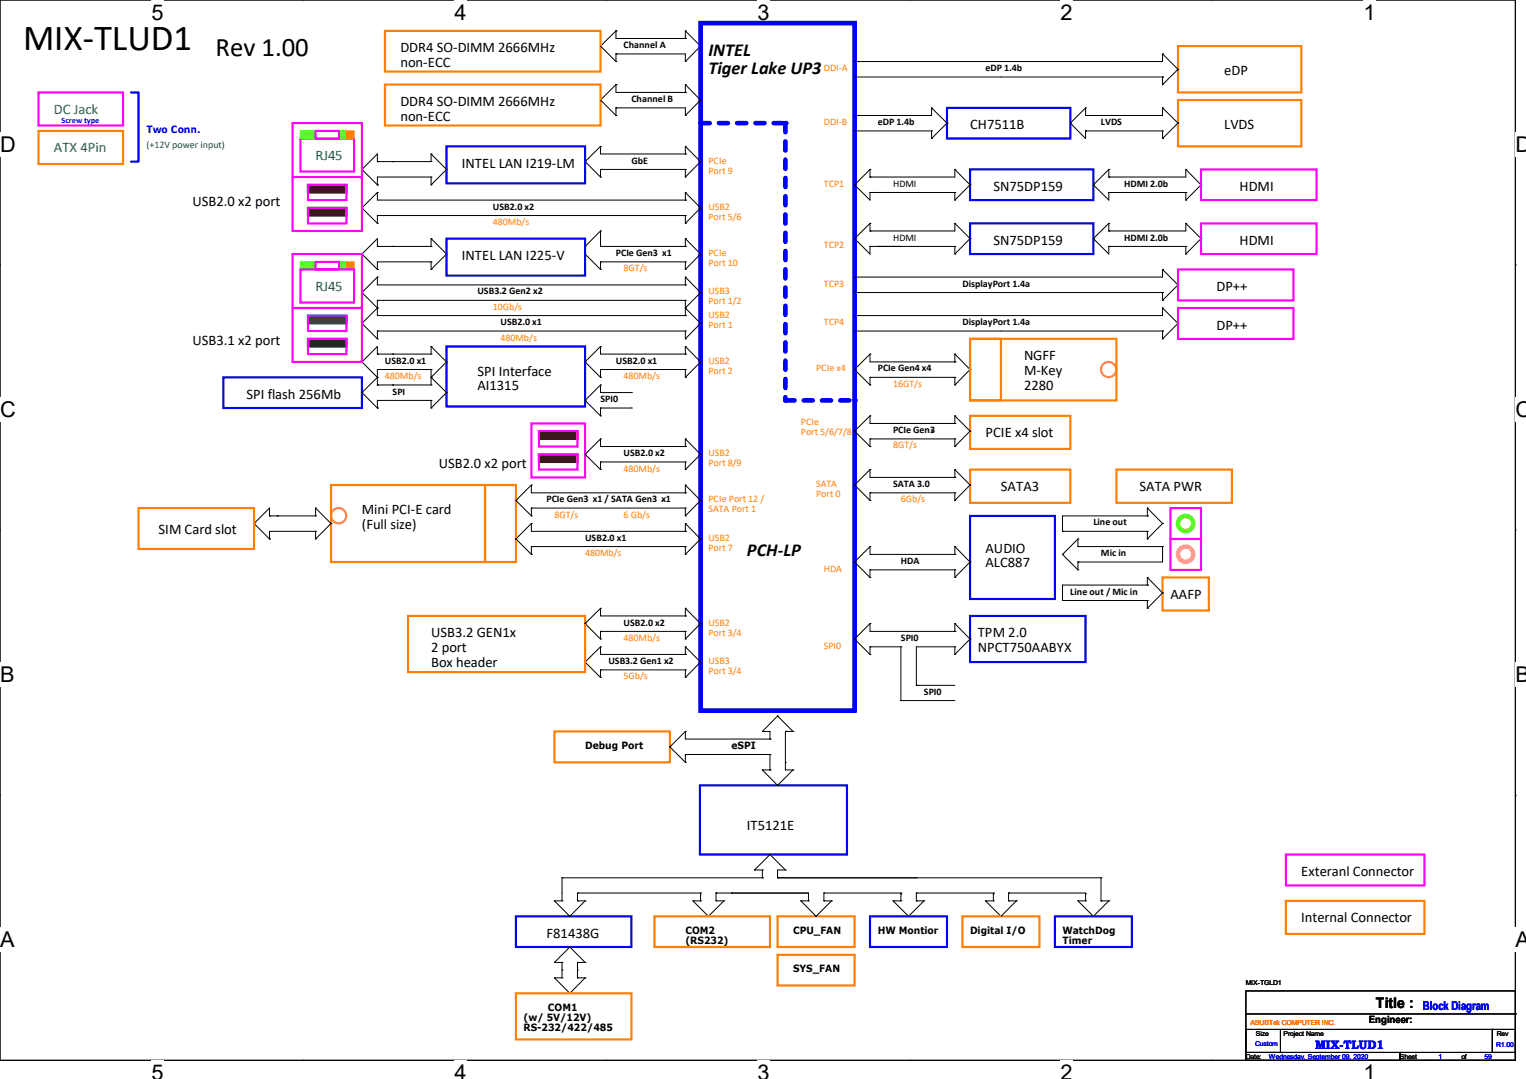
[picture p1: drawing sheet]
<svg xmlns="http://www.w3.org/2000/svg" width="297mm" height="210mm" viewBox="0 0 297 210" stroke-linecap="round" stroke-linejoin="round" font-family="sans-serif">
<defs><g id="words">
<text font-size="7.2" x="4.5" y="9.8">MIX-TLUD1</text>
<text font-size="5.2" x="42" y="11">Rev 1.00</text>
<g font-size="4.2">
<text x="29.5" y="3.8">5</text>
<text x="88.4" y="3.8">4</text>
<text x="147.4" y="3.8">3</text>
<text x="206.4" y="3.8">2</text>
<text x="265.4" y="3.8">1</text>
<text x="0" y="29.6">D</text>
<text x="294.9" y="29.6">D</text>
<text x="0" y="81.2">C</text>
<text x="294.9" y="81.2">C</text>
<text x="0" y="132.8">B</text>
<text x="294.9" y="132.8">B</text>
<text x="0" y="184.4">A</text>
<text x="294.9" y="184.4">A</text>
<text x="29.5" y="210.2">5</text>
<text x="88.4" y="210.2">4</text>
<text x="147.4" y="210.2">3</text>
<text x="206.4" y="210.2">2</text>
<text x="265.4" y="210.2">1</text>
</g>
<g font-size="3.6">
<text x="137.9" y="10.9">INTEL</text>
<text x="137.9" y="14.4">Tiger Lake UP3</text>
<text x="145.4" y="108.3">PCH-LP</text>
</g>
<g font-size="2.8">
<text x="77.9" y="10.2">DDR4 SO-DIMM 2666MHz</text>
<text x="77.9" y="13">non-ECC</text>
<text x="238.3" y="14.7">eDP</text>
<text x="77.9" y="20.7">DDR4 SO-DIMM 2666MHz</text>
<text x="77.9" y="23.5">non-ECC</text>
<text x="188.8" y="25.2">CH7511B</text>
<text x="238.3" y="25.2">LVDS</text>
<text x="89.9" y="32.7">INTEL LAN I219-LM</text>
<text x="37.5" y="40.2">USB2.0 x2 port</text>
<text x="193.3" y="37.2">SN75DP159</text>
<text x="241.3" y="37.2">HDMI</text>
<text x="193.3" y="47.7">SN75DP159</text>
<text x="241.3" y="47.7">HDMI</text>
<text x="89.9" y="50.7">INTEL LAN I225-V</text>
<text x="236.8" y="56.6">DP++</text>
<text x="236.8" y="64.1">DP++</text>
<text x="37.5" y="67.1">USB3.1 x2 port</text>
<text x="199.3" y="70.1">NGFF</text>
<text x="48" y="77.6">SPI flash 256Mb</text>
<text x="92.9" y="73.2">SPI Interface</text>
<text x="92.9" y="76">AI1315</text>
<text x="199.3" y="73">M-Key</text>
<text x="199.3" y="75.8">2280</text>
<text x="191.8" y="85.1">PCIE x4 slot</text>
<text x="85.4" y="91.1">USB2.0 x2 port</text>
<text x="194.8" y="95.6">SATA3</text>
<text x="221.8" y="95.6">SATA PWR</text>
<text x="70.4" y="100.1">Mini PCI-E card</text>
<text x="30.9" y="104">SIM Card slot</text>
<text x="70.4" y="103">(Full size)</text>
<text x="191.8" y="107.6">AUDIO</text>
<text x="191.8" y="110.4">ALC887</text>
<text x="227.8" y="116.6">AAFP</text>
<text x="83.9" y="124.1">USB3.2 GEN1x</text>
<text x="190.3" y="124.1">TPM 2.0</text>
<text x="83.9" y="126.9">2 port</text>
<text x="83.9" y="129.8">Box header</text>
<text x="190.3" y="126.9">NPCT750AABYX</text>
<text x="145.4" y="161.5">IT5121E</text>
<text x="253.3" y="170.6">Exteranl Connector</text>
<text x="253.3" y="179.5">Internal Connector</text>
<text x="106.4" y="182.5">F81438G</text>
<text x="267.8" y="196.3">Title :</text>
</g>
<g font-size="2.8" fill="#008040">
<text x="10.5" y="22.2">DC Jack</text>
<text x="10.5" y="29.7">ATX 4Pin</text>
<text x="61.4" y="31.2">RJ45</text>
<text x="61.4" y="56.6">RJ45</text>
</g>
<g font-size="2.4" fill="#00f">
<text x="276.9" y="196.6">Block Diagram</text>
<text x="255.9" y="204.1">MIX-TLUD1</text>
</g>
<g font-size="1.9">
<text x="121.4" y="9.4">Channel A</text>
<text x="191.8" y="13.8">eDP 1.4b</text>
<text x="122.9" y="19.9">Channel B</text>
<text x="170.9" y="24.3">eDP 1.4b</text>
<text x="214.3" y="24.3">LVDS</text>
<text x="122.9" y="31.8">GbE</text>
<text x="95.9" y="40.8">USB2.0 x2</text>
<text x="173.8" y="36.3">HDMI</text>
<text x="218.8" y="36.3">HDMI 2.0b</text>
<text x="173.8" y="46.8">HDMI</text>
<text x="218.8" y="46.8">HDMI 2.0b</text>
<text x="119.9" y="49.8">PCIe Gen3 x1</text>
<text x="92.9" y="57.3">USB3.2 Gen2 x2</text>
<text x="187.3" y="55.8">DisplayPort 1.4a</text>
<text x="97.4" y="63.3">USB2.0 x1</text>
<text x="187.3" y="63.3">DisplayPort 1.4a</text>
<text x="74.9" y="70.8">USB2.0 x1</text>
<text x="119.9" y="70.8">USB2.0 x1</text>
<text x="76.4" y="76.8">SPI</text>
<text x="170.9" y="72.3">PCIe Gen4 x4</text>
<text x="116.9" y="78.3">SPI0</text>
<text x="121.4" y="88.8">USB2.0 x2</text>
<text x="173.8" y="84.3">PCIe Gen3</text>
<text x="173.8" y="94.8">SATA 3.0</text>
<text x="106.4" y="97.8">PCIe Gen3 x1 / SATA Gen3 x1</text>
<text x="113.9" y="105.3">USB2.0 x1</text>
<text x="212.8" y="102.3">Line out</text>
<text x="175.3" y="109.8">HDA</text>
<text x="214.3" y="108.2">Mic in</text>
<text x="208.3" y="115.7">Line out / Mic in</text>
<text x="121.4" y="121.8">USB2.0 x2</text>
<text x="175.3" y="124.8">SPI0</text>
<text x="118.4" y="129.2">USB3.2 Gen1 x2</text>
<text x="179.8" y="135.3">SPI0</text>
<text x="113.9" y="145.8">Debug Port</text>
<text x="142.4" y="145.8">eSPI</text>
<text x="133.4" y="181.8">COM2</text>
<text x="133.4" y="183.7">(RS232)</text>
<text x="154.3" y="181.8">CPU_FAN</text>
<text x="170.9" y="181.8">HW Montior</text>
<text x="188.8" y="181.8">Digital I/O</text>
<text x="206.8" y="183.7">Timer</text>
<text x="206.8" y="181.8">WatchDog</text>
<text x="154.3" y="189.3">SYS_FAN</text>
<text x="106.6" y="196.8">COM1</text>
<text x="101.9" y="198.7">(w/ 5V/12V)</text>
<text x="101.9" y="200.7">RS-232/422/485</text>
<text x="266.5" y="199.2">Engineer:</text>
</g>
<g font-size="1.9" fill="#ff8000">
<text x="160.4" y="13.8">DDI-A</text>
<text x="160.4" y="24.3">DDI-B</text>
<text x="137.9" y="31.8">PCIe</text>
<text x="137.9" y="33.8">Port 9</text>
<text x="137.9" y="40.8">USB2</text>
<text x="160.4" y="36.3">TCP1</text>
<text x="95.9" y="43.8">480Mb/s</text>
<text x="137.9" y="42.8">Port 5/6</text>
<text x="121.4" y="52.8">8GT/s</text>
<text x="137.9" y="49.8">PCIe</text>
<text x="137.9" y="51.8">Port 10</text>
<text x="160.4" y="48.3">TCP2</text>
<text x="137.9" y="57.3">USB3</text>
<text x="137.9" y="59.3">Port 1/2</text>
<text x="160.4" y="55.8">TCP3</text>
<text x="95.9" y="60.3">10Gb/s</text>
<text x="137.9" y="61.8">USB2</text>
<text x="137.9" y="63.8">Port 1</text>
<text x="160.4" y="63.3">TCP4</text>
<text x="97.4" y="66.3">480Mb/s</text>
<text x="137.9" y="70.8">USB2</text>
<text x="74.9" y="73.8">480Mb/s</text>
<text x="121.4" y="73.8">480Mb/s</text>
<text x="137.9" y="72.7">Port 2</text>
<text x="158.8" y="72.3">PCIe x4</text>
<text x="173.8" y="75.3">16GT/s</text>
<text x="155.9" y="82.8">PCIe</text>
<text x="137.9" y="88.8">USB2</text>
<text x="155.9" y="84.8">Port 5/6/7/8</text>
<text x="173.8" y="87.3">8GT/s</text>
<text x="121.4" y="91.8">480Mb/s</text>
<text x="137.9" y="90.7">Port 8/9</text>
<text x="158.8" y="94.8">SATA</text>
<text x="107.9" y="100.8">8GT/s</text>
<text x="121.4" y="100.8">6 Gb/s</text>
<text x="137.9" y="97.8">PCIe Port 12 /</text>
<text x="137.9" y="99.7">SATA Port 1</text>
<text x="158.8" y="96.7">Port 0</text>
<text x="175.3" y="97.8">6Gb/s</text>
<text x="137.9" y="105.3">USB2</text>
<text x="137.9" y="107.2">Port 7</text>
<text x="113.9" y="108.2">480Mb/s</text>
<text x="160.4" y="111.3">HDA</text>
<text x="121.4" y="124.8">480Mb/s</text>
<text x="137.9" y="121.8">USB2</text>
<text x="137.9" y="123.7">Port 3/4</text>
<text x="137.9" y="129.2">USB3</text>
<text x="137.9" y="131.2">Port 3/4</text>
<text x="160.4" y="126.2">SPI0</text>
<text x="121.4" y="132.2">5Gb/s</text>
</g>
<text font-size="1.9" fill="#00f" x="28.5" y="25.9">Two Conn.</text>
<text font-size="1.9" fill="#008040" x="28.5" y="28.8">(+12V power input)</text>
<text font-size="1.6" fill="#00f" x="12" y="24">Screw type</text>
<g font-size="1.3">
<text x="242.5" y="191.8">MIX-TGLD1</text>
<text x="244.4" y="201.6">Size</text>
<text x="249.8" y="201.6">Project Name</text>
<text x="291.3" y="201.7">Rev</text>
<text x="242.5" y="206">Date:</text>
<text x="272.5" y="206">Sheet</text>
<text x="284.4" y="206">of</text>
</g>
<text font-size="1.3" fill="#f00" x="243.4" y="199.4">ASUSTek COMPUTER INC.</text>
<g font-size="1.3" fill="#00f">
<text x="244.3" y="203.7">Custom</text>
<text x="291.2" y="203.8">R1.00</text>
<text x="247" y="206">Wednesday, September 09, 2020</text>
<text x="280" y="206">1</text>
<text x="288.9" y="206">59</text>
</g>
</g></defs>
<path d="M0 0h294.9v206.4h-294.9z" fill="none" stroke="#000" stroke-width=".19"/>
<g fill="#fff">
<path d="M29.5 0h2.3v4.7h-2.3z"/>
<path d="M29.5 206.4h2.3v3.6h-2.3z"/>
</g>
<path d="M59 0h.1M59 206.4h.1" fill="none" stroke="#000" stroke-width=".19"/>
<g fill="#fff">
<path d="M88.4 0h2.4v4.7h-2.4z"/>
<path d="M88.4 206.4h2.4v3.6h-2.4z"/>
</g>
<path d="M117.9 0h.1M117.9 206.4h.1" fill="none" stroke="#000" stroke-width=".19"/>
<g fill="#fff">
<path d="M147.4 0h2.4v4.7h-2.4z"/>
<path d="M147.4 206.4h2.4v3.6h-2.4z"/>
</g>
<path d="M177 0h.1M177 206.4h.1" fill="none" stroke="#000" stroke-width=".19"/>
<g fill="#fff">
<path d="M206.4 0h2.4v4.7h-2.4z"/>
<path d="M206.4 206.4h2.4v3.6h-2.4z"/>
</g>
<path d="M235.9 0h.1M235.9 206.4h.1" fill="none" stroke="#000" stroke-width=".19"/>
<g fill="#fff">
<path d="M265.4 0h2.4v4.7h-2.4z"/>
<path d="M265.4 206.4h2.4v3.6h-2.4z"/>
<path d="M0 25.8h3v4.7h-3z"/>
<path d="M294.9 25.8h2.1v4.7h-2.1z"/>
<path d="M0 77.3h3v4.8h-3z"/>
<path d="M294.9 77.3h2.1v4.8h-2.1z"/>
</g>
<path d="M0 51.6h.1M294.9 51.6h.1" fill="none" stroke="#000" stroke-width=".19"/>
<g fill="#fff">
<path d="M0 128.9h2.8v4.8h-2.8z"/>
<path d="M294.9 128.9h2.1v4.8h-2.1z"/>
</g>
<path d="M0 103.2h.1M294.9 103.2h.1" fill="none" stroke="#000" stroke-width=".19"/>
<g fill="#fff">
<path d="M0 180.6h2.8v4.7h-2.8z"/>
<path d="M294.9 180.6h2.1v4.7h-2.1z"/>
</g>
<g fill="none" stroke="#000" stroke-width=".19">
<path d="M119.9 6h.1M119.9 10.5h.1M119.9 12h.1M119.9 16.5h.1M119.9 6l-3 3 3 3M119.9 10.5h13.5v1.5M119.9 6v1.5h13.5M119.9 10.5v1.5M119.9 16.5v1.5h13.5M119.9 16.5l-3 3 3 3M133.4 6h.1M133.4 12h.1"/>
<path d="M133.4 7.5h.1M133.4 16.5h.1M133.4 18h.1M133.4 6l3 3M133.4 6v1.5M133.4 16.5v1.5M133.4 16.5l3 3M136.4 9h.1M136.4 19.5h.1M136.4 9l-3 3M136.4 19.5l-3 3M166.3 12h.1"/>
<path d="M166.3 15h.1M166.3 15h60M226.3 16.5h.1M226.3 10.5h.1M226.3 15h.1M226.3 10.5v1.5h-60M226.3 15v1.5M226.3 10.5l3 3M229.3 13.5h.1M229.3 13.5l-3 3M119.9 21h.1M119.9 22.5h.1"/>
<path d="M119.9 21h13.5v1.5M119.9 21v1.5M133.4 22.5h.1M166.3 36h.1M166.3 36l3 2.9v-1.4M169.3 34.5h.1M169.3 33h.1M169.3 37.5h.1M169.3 33v1.5M169.3 33l-3 3M169.3 37.5h16.5M170.9 37.5h.1"/>
<path d="M185.8 38.9h.1M185.8 37.5h.1M185.8 33h.1M185.8 33v1.5h-16.5M185.8 37.5v1.4M185.8 33l3 3M188.8 36h.1M188.8 36l-3 2.9M212.8 36h.1M212.8 36l3 2.9v-1.4M215.8 37.5h.1M215.8 34.5h.1"/>
<path d="M215.8 33h.1M215.8 37.5h15M215.8 33v1.5M215.8 33l-3 3M230.8 38.9h.1M230.8 37.5h.1M230.8 33h.1M230.8 33v1.5h-15M230.8 37.5v1.4M230.8 33l3 3M233.8 36h.1M233.8 36l-3 2.9"/>
<path d="M166.3 53.9h.1M166.3 56.9h.1M166.3 46.4h.1M166.3 46.4l3 3v-1.4M166.3 56.9h60M169.3 45h.1M169.3 43.5h.1M169.3 48h.1M169.3 43.5v1.5M169.3 48h16.5M169.3 43.5l-3 2.9M170.9 48h.1"/>
<path d="M185.8 49.4h.1M185.8 48h.1M185.8 43.5h.1M185.8 43.5v1.5h-16.5M185.8 48v1.4M185.8 43.5l3 2.9M188.8 46.4h.1M188.8 46.4l-3 3M212.8 46.4h.1M212.8 46.4l3 3v-1.4M215.8 48h.1M215.8 45h.1"/>
<path d="M215.8 43.5h.1M215.8 43.5v1.5M215.8 48h15M215.8 43.5l-3 2.9M226.3 58.5h.1M226.3 52.5h.1M226.3 56.9h.1M226.3 59.9h.1M226.3 52.5v1.4h-60M226.3 56.9v1.6M226.3 59.9v1.5h-60M226.3 52.5l3 3"/>
<path d="M226.3 59.9l3 3M229.3 55.5h.1M229.3 55.5l-3 3M230.8 49.4h.1M230.8 48h.1M230.8 43.5h.1M230.8 43.5v1.5h-15M230.8 48v1.4M230.8 43.5l3 2.9M233.8 46.4h.1M233.8 46.4l-3 3M166.3 61.4h.1"/>
<path d="M166.3 64.4h.1M166.3 71.9h.1M166.3 64.4h60M166.3 71.9l3 3M169.3 68.9h.1M169.3 74.9h.1M169.3 73.4h.1M169.3 68.9v1.5h16.5M169.3 73.4v1.5M169.3 68.9l-3 3M169.3 73.4h16.5M185.8 74.9h.1"/>
<path d="M185.8 68.9h.1M185.8 73.4h.1M185.8 70.4h.1M185.8 68.9v1.5M185.8 73.4v1.5M185.8 68.9l3 3M188.8 71.9h.1M188.8 71.9l-3 3M226.3 66h.1M226.3 64.4h.1M226.3 64.4v1.6M229.3 62.9h.1"/>
<path d="M229.3 62.9l-3 3.1M103.4 95.9h30M103.4 98.9h30M113.9 88.4h.1M113.9 88.4l3 3M116.9 91.4h.1M116.9 85.4h.1M116.9 89.9h.1M116.9 85.4v1.5h16.5M116.9 89.9v1.5M116.9 89.9h16.5M116.9 85.4l-3 3"/>
<path d="M128.9 97.4h.1M133.4 94.4h.1M133.4 98.9h.1M133.4 95.9h.1M133.4 89.9h.1M133.4 86.9h.1M133.4 85.4h.1M133.4 91.4h.1M133.4 85.4v1.5M133.4 89.9v1.5M133.4 94.4v1.5M133.4 98.9v1.5"/>
<path d="M133.4 94.4l3 3M133.4 85.4l3 3M136.4 97.4h.1M136.4 88.4h.1M136.4 97.4l-3 3M136.4 88.4l-3 3M166.3 94.4h.1M166.3 83.9h.1M166.3 94.4l3 3M166.3 83.9l3 3M169.3 91.4h.1M169.3 97.4h.1"/>
<path d="M169.3 95.9h.1M169.3 86.9h.1M169.3 80.9h.1M169.3 85.4h.1M169.3 80.9v1.5h16.5M169.3 85.4v1.5M169.3 91.4v1.5h16.5M169.3 95.9v1.5M169.3 91.4l-3 3M169.3 95.9h16.5M169.3 85.4h16.5M169.3 80.9l-3 3"/>
<path d="M181.3 83.9h.1M185.8 97.4h.1M185.8 92.9h.1M185.8 95.9h.1M185.8 91.4h.1M185.8 80.9h.1M185.8 86.9h.1M185.8 85.4h.1M185.8 82.4h.1M185.8 80.9v1.5M185.8 85.4v1.5M185.8 91.4v1.5"/>
<path d="M185.8 95.9v1.5M185.8 91.4l3 3M185.8 80.9l3 3M188.8 94.4h.1M188.8 83.9h.1M188.8 94.4l-3 3M188.8 83.9l-3 3M223.3 98.9h.1M223.3 98.9v1.5M223.3 98.9l3 3M103.4 103.4h30M103.4 106.4h30"/>
<path d="M116.9 118.4h.1M116.9 118.4v1.5h16.5M116.9 118.4l-3 3M133.4 119.9h.1M133.4 118.4h.1M133.4 100.4h.1M133.4 101.9h.1M133.4 103.4h.1M133.4 106.4h.1M133.4 107.9h.1M133.4 101.9v1.5M133.4 106.4v1.5"/>
<path d="M133.4 118.4v1.5M133.4 118.4l3 3M133.4 101.9l3 3M136.4 104.9h.1M136.4 104.9l-3 3M166.3 109.4h.1M166.3 109.4l3 3M169.3 110.9h.1M169.3 112.4h.1M169.3 106.4h.1M169.3 106.4v1.5h16.5M169.3 110.9h16.5"/>
<path d="M169.3 110.9v1.5M169.3 106.4l-3 3M185.8 107.9h.1M185.8 110.9h.1M185.8 112.4h.1M185.8 106.4h.1M185.8 106.4v1.5M185.8 110.9v1.5M185.8 106.4l3 3M188.8 109.4h.1M188.8 109.4l-3 3M206.8 103.4h.1"/>
<path d="M206.8 107.9h.1M206.8 103.4h16.5M206.8 107.9l3 3M209.8 109.4h.1M209.8 106.4h.1M209.8 110.9h.1M209.8 104.9h.1M209.8 104.9v1.5M209.8 109.4v1.5M209.8 106.4h16.5M209.8 104.9l-3 3M223.3 103.4h.1"/>
<path d="M223.3 100.4h.1M223.3 104.9h.1M223.3 100.4h-16.5v3M223.3 103.4v1.5M226.3 101.9h.1M226.3 106.4h.1M226.3 101.9l-3 3M226.3 106.4v3h-16.5M113.9 128.9h.1M113.9 121.4h.1M113.9 121.4l3 3M113.9 128.9l3 3"/>
<path d="M116.9 124.4h.1M116.9 122.9h.1M116.9 131.9h.1M116.9 130.4h.1M116.9 125.9h.1M116.9 122.9h16.5M116.9 122.9v1.5M116.9 125.9v1.5h16.5M116.9 130.4v1.5M116.9 125.9l-3 3M116.9 130.4h16.5M133.4 122.9h.1"/>
<path d="M133.4 124.4h.1M133.4 127.4h.1M133.4 130.4h.1M133.4 131.9h.1M133.4 125.9h.1M133.4 122.9v1.5M133.4 125.9v1.5M133.4 130.4v1.5M133.4 125.9l3 3M136.4 121.4h.1M136.4 128.9h.1M136.4 121.4l-3 3"/>
<path d="M136.4 128.9l-3 3M151.3 139.4h.1M151.3 139.4l3 3M151.3 139.4l-2.9 3M166.3 124.4h.1M166.3 124.4l3 3M169.3 125.9h.1M169.3 121.4h.1M169.3 127.4h.1M169.3 121.4v1.5h16.5M169.3 125.9v1.5M169.3 121.4l-3 3"/>
<path d="M169.3 125.9h6M175.3 125.9h.1M185.8 127.4h.1M185.8 122.9h.1M185.8 121.4h.1M185.8 121.4v1.5M185.8 125.9v1.5M185.8 121.4l3 3M188.8 124.4h.1M188.8 124.4l-3 3M0 154.8h.1M148.4 142.4h.1"/>
<path d="M148.4 149.9h.1M148.4 142.4h1.5M148.4 149.9h1.5M148.4 149.9l2.9 3M149.9 149.9h.1M151.3 152.9h.1M152.9 142.4h.1M152.9 148.4h.1M152.9 142.4h1.4M152.9 142.4v7.5h1.4M154.3 142.4h.1M154.3 149.9h.1"/>
<path d="M154.3 149.9l-3 3M294.9 154.8h.1M107.9 175.3h.1M107.9 175.3h1.5M107.9 175.3l3 3.1M109.4 175.3h.1M109.4 170.9h.1M109.4 170.9v4.4M109.4 170.9h39M110.9 178.4h.1M112.4 175.3h.1M112.4 173.8h.1"/>
<path d="M112.4 175.3h1.5M112.4 173.8v1.5M112.4 173.8h24M113.9 175.3h.1M113.9 175.3l-3 3.1M134.9 175.3h.1M134.9 175.3h1.5M134.9 175.3l3 3.1M136.4 175.3h.1M136.4 173.8h.1M136.4 173.8v1.5M137.9 178.4h.1"/>
<path d="M139.4 175.3h.1M139.4 173.8h.1M139.4 175.3h1.5M139.4 173.8v1.5M139.4 173.8h18v1.5M140.9 175.3h.1M140.9 175.3l-3 3.1M142.4 173.8h.1M146.9 169.3h.1M146.9 169.3h1.5M148.4 169.3h.1M148.4 170.9h.1"/>
<path d="M148.4 169.3v1.6M149.9 166.3h.1M149.9 166.3l-3 3M149.9 166.3l3 3M151.3 170.9h.1M151.3 170.9h63M152.9 169.3h.1M152.9 169.3h-1.6v1.6M155.9 175.3h.1M155.9 175.3h1.5M155.9 175.3l2.9 3.1M157.4 175.3h.1"/>
<path d="M158.8 178.4h.1M160.4 175.3h.1M160.4 173.8h.1M160.4 175.3h1.4M160.4 173.8h14.9M160.4 173.8v1.5M161.8 175.3h.1M161.8 175.3l-3 3.1M173.8 175.3h.1M173.8 175.3h1.5M173.8 175.3l3 3.1M175.3 174h.1"/>
<path d="M175.3 175.3h.1M175.3 173.8h.1M175.3 173.8v1.5M176.8 178.4h.1M178.4 173.8h.1M178.4 170.9h.1M178.4 175.3h.1M178.4 175.3h1.4M178.4 173.8h14.9M178.4 173.8v1.5M179.8 175.3h.1M179.8 175.3l-3 3.1"/>
<path d="M191.8 175.3h.1M191.8 175.3h1.5M191.8 175.3l3 3.1M193.3 173.8h.1M193.3 174h.1M193.3 175.3h.1M193.3 173.8v1.5M194.8 178.4h.1M196.3 173.8h.1M196.3 175.3h.1M196.3 175.3h1.5M196.3 173.8h15v1.5"/>
<path d="M196.3 173.8v1.5M197.8 175.3h.1M197.8 175.3l-3 3.1M209.8 175.3h.1M209.8 175.3h1.5M209.8 175.3l3 3.1M211.3 175.3h.1M211.3 174h.1M212.8 178.4h.1M214.3 175.3h.1M214.3 170.9h.1M214.3 175.3h1.5"/>
<path d="M214.3 170.9v4.4M215.8 175.3h.1M215.8 175.3l-3 3.1M107.9 190.3h.1M107.9 187.3h.1M107.9 190.3h1.5M107.9 190.3l3 3M107.9 187.3h1.5M109.4 190.3h.1M109.4 188.8h.1M109.4 187.3h.1M109.4 187.3v3"/>
<path d="M110.9 193.3h.1M110.9 184.3h.1M110.9 184.3l-3 3M110.9 184.3l3 3M112.4 190.3h.1M112.4 188.8h.1M112.4 187.3h.1M112.4 190.3h1.5M112.4 187.3v3M112.4 187.3h1.5M113.9 190.3h.1M113.9 187.3h.1"/>
<path d="M113.9 190.3l-3 3"/>
</g>
<g fill="none" stroke="#ff8000" stroke-width=".42">
<path d="M74.9 6h42v7.9h-42zM74.9 16.5h42v7.9h-42zM229.3 9h24v9h-24zM7.5 25.5h16.5v6.4h-16.5zM188.8 66h28.5v11.9h-28.5zM188.8 66h6v11.9h-6zM188.8 91.4h19.5v6.5h-19.5zM188.8 80.9h19.5v6.5h-19.5zM217.3 91.4h22.5v6.5h-22.5zM79.4 119.9h34.5v10.9h-34.5zM127.4 178.4h22.5v5.9h-22.5zM151.3 178.4h15v5.9h-15z"/>
<path d="M187.3 178.4h15v5.9h-15zM250.3 175.3h26.9v6.5h-26.9zM100.4 193.3h22.5v9h-22.5zM151.3 185.8h15v6h-15z"/>
</g>
<path d="M136.4 4.5h29.9v133.8h-29.9z" fill="none" stroke="#00f" stroke-width=".89"/>
<path d="M25.5 18h1.5v13.5h-1.5M188.8 33h24v5.9h-24zM188.8 43.5h24v5.9h-24zM188.8 100.4h16.5v16.2h-16.5zM188.8 119.9h22.5v9h-22.5zM136.2 152.9h28.6v13.4h-28.6zM100.4 178.4h22.5v5.9h-22.5zM169.3 178.4h15v5.9h-15zM205.3 178.4h15v5.9h-15z" fill="none" stroke="#00f" stroke-width=".42"/>
<circle cx="230.8" cy="107.9" r="1.48" fill="none" stroke="#ff80c0" stroke-width=".89"/>
<path d="M7.5 18h16.5v6.4h-16.5zM233.8 33h22.4v5.9h-22.4zM233.8 43.5h22.4v5.9h-22.4zM103.4 82.4h10.5v10.5h-10.5zM104.9 88.4h7.5v3h-7.5zM104.9 83.9h7.5v3h-7.5zM227.8 98.9h6v6h-6zM227.8 104.9h6v6h-6zM250.3 166.3h26.9v6h-26.9z" fill="none" stroke="#f0f" stroke-width=".42"/>
<circle cx="230.8" cy="101.9" r="1.48" fill="none" stroke="#80ff00" stroke-width=".89"/>
<g fill="#400000" stroke="#400000" stroke-width=".42">
<path d="M104.9 88.4h7.5v1.5h-7.5z" fill-rule="evenodd"/>
<path d="M104.9 83.9h7.5v1.5h-7.5z" fill-rule="evenodd"/>
</g>
<circle cx="215.8" cy="71.9" r="1.48" fill="none" stroke="#ff8040" stroke-width=".42"/>
<path d="M136.4 24h16.5" fill="none" stroke="#00f" stroke-width=".89" stroke-dasharray="1.8"/>
<circle cx="152.9" cy="24" r=".44" fill="#00f" stroke-dasharray="1.8"/>
<path d="M152.9 77.9h13.4" fill="none" stroke="#00f" stroke-width=".89" stroke-dasharray="1.8"/>
<circle cx="166.3" cy="77.9" r=".44" fill="#00f" stroke-dasharray="1.8"/>
<path d="M152.9 24v53.9" fill="none" stroke="#00f" stroke-width=".89" stroke-dasharray="1.8"/>
<circle cx="152.9" cy="77.9" r=".44" fill="#00f" stroke-dasharray="1.8"/>
<g fill="none" stroke="#000" stroke-width=".19">
<path d="M70.4 33h.1M70.4 33l3 3M73.4 31.5h.1M73.4 36h.1M73.4 37.5h.1M73.4 31.5v-1.5l-3 3M73.4 37.5v1.4h60M73.4 31.5h10.5M73.4 37.5l-3 3M76.4 31.5h.1M83.9 34.5h.1M83.9 31.5h.1"/>
<path d="M83.9 30h.1M83.9 36h.1M83.9 34.5h-10.5v1.5M83.9 30v1.5M83.9 34.5v1.5M83.9 30l3 3M86.9 33h.1M86.9 33l-3 3M113.9 31.5h.1M113.9 31.5l3 3M116.9 34.5h.1M116.9 33h.1"/>
<path d="M116.9 28.5h.1M116.9 28.5v1.5h16.5M116.9 33h16.5M116.9 33v1.5M116.9 28.5l-3 3M133.4 30h.1M133.4 33h.1M133.4 34.5h.1M133.4 28.5h.1M133.4 38.9h.1M133.4 37.5h.1M133.4 28.5v1.5"/>
<path d="M133.4 33v1.5M133.4 37.5v1.4M133.4 28.5l3 3M133.4 37.5l3 3M136.4 31.5h.1M136.4 31.5l-3 3M166.3 22.5h.1M166.3 25.5h.1M166.3 25.5h15M181.3 27h.1M181.3 25.5h.1M181.3 21h.1"/>
<path d="M181.3 21v1.5h-15M181.3 25.5v1.5M181.3 21l3 3M184.3 24h.1M184.3 24l-3 3M208.3 24h.1M208.3 24l3 3v-1.5M211.3 25.5h.1M211.3 22.5h.1M211.3 21h.1M211.3 25.5h15M211.3 21v1.5"/>
<path d="M211.3 21l-3 3M226.3 27h.1M226.3 21h.1M226.3 25.5h.1M226.3 21v1.5h-15M226.3 21l3 3M226.3 25.5v1.5M229.3 24h.1M229.3 24l-3 3M70.4 40.5h.1M70.4 49.4h.1M70.4 56.9h.1"/>
<path d="M70.4 40.5l3 3M70.4 49.4l3 3.1M70.4 56.9l3 3M73.4 59.9h.1M73.4 43.5h.1M73.4 42h.1M73.4 48h.1M73.4 52.5h.1M73.4 53.9h.1M73.4 58.5h.1M73.4 59.9l-3 3M73.4 42v1.5"/>
<path d="M73.4 48v-1.6l-3 3M73.4 53.9v1.6h60M73.4 58.5v2.9h60M73.4 42h60M73.4 48h10.5M73.4 53.9l-3 3M73.4 58.5h60M76.4 48h.1M83.9 51h.1M83.9 48h.1M83.9 46.4h.1M83.9 52.5h.1"/>
<path d="M83.9 51h-10.5v1.5M83.9 46.4v1.6M83.9 51v1.5M83.9 46.4l3 3M86.9 49.4h.1M86.9 49.4l-3 3.1M113.9 48h.1M113.9 49.4l3 3.1M116.9 52.5h.1M116.9 51h.1M116.9 45h.1M116.9 45v3h16.5"/>
<path d="M116.9 51v1.5M116.9 51h16.5M116.9 45l-3 3M133.4 59.9h.1M133.4 43.5h.1M133.4 42h.1M133.4 48h.1M133.4 51h.1M133.4 52.5h.1M133.4 46.4h.1M133.4 53.9h.1M133.4 55.5h.1"/>
<path d="M133.4 58.5h.1M133.4 42v1.5M133.4 46.4v1.6M133.4 51v1.5M133.4 53.9v1.6M133.4 58.5v2.9M133.4 59.9l3 3M133.4 46.4l3 3M133.4 53.9l3 3M136.4 40.5h.1M136.4 49.4h.1M136.4 56.9h.1"/>
<path d="M136.4 40.5l-3 3M136.4 49.4l-3 3.1M136.4 56.9l-3 3M70.4 62.9h.1M70.4 70.4h.1M70.4 76.4h.1M70.4 62.9l3 3.1M70.4 70.4l3 3M70.4 76.4l3 3M73.4 66h.1M73.4 64.4h.1M73.4 68.9h.1"/>
<path d="M73.4 73.4h.1M73.4 74.9h.1M73.4 79.4h.1M73.4 64.4v1.6M73.4 68.9v-1.5l-3 3M73.4 64.4h60M73.4 68.9h10.5M73.4 73.4l-3 3M73.4 74.9h10.5M76.4 68.9h.1M76.4 74.9h.1M83.9 71.9h.1"/>
<path d="M83.9 68.9h.1M83.9 67.4h.1M83.9 73.4h.1M83.9 77.9h.1M83.9 74.9h.1M83.9 79.4h.1M83.9 71.9h-10.5v3M83.9 77.9h-10.5v1.5M83.9 67.4v1.5M83.9 71.9v3M83.9 77.9v1.5M83.9 67.4l3 3"/>
<path d="M83.9 73.4l3 3M86.9 70.4h.1M86.9 76.4h.1M86.9 70.4l-3 3M86.9 76.4l-3 3M113.9 70.4h.1M113.9 77.9h.1M113.9 70.4l3 3M113.9 77.9l3 3M116.9 73.4h.1M116.9 67.4h.1M116.9 71.9h.1"/>
<path d="M116.9 74.9h.1M116.9 79.4h.1M116.9 67.4v1.5h16.5M116.9 71.9v1.5M116.9 74.9v1.5h6M116.9 79.4v1.5M116.9 71.9h16.5M116.9 67.4l-3 3M116.9 79.4h6M116.9 74.9l-3 3M122.9 79.4h.1M122.9 76.4h.1"/>
<path d="M133.4 64.4h.1M133.4 61.4h.1M133.4 66h.1M133.4 71.9h.1M133.4 68.9h.1M133.4 67.4h.1M133.4 73.4h.1M133.4 64.4v1.6M133.4 67.4v1.5M133.4 71.9v1.5M133.4 67.4l3 3M136.4 62.9h.1"/>
<path d="M136.4 70.4h.1M136.4 62.9l-3 3.1M136.4 70.4l-3 3M61.4 98.9h.1M61.4 98.9v1.5M61.4 98.9l3 3M100.4 97.4h.1M100.4 97.4l3 3M103.4 94.4h.1M103.4 98.9h.1M103.4 94.4v1.5M103.4 98.9v1.5"/>
<path d="M103.4 94.4l-3 3M116.9 80.9h.1M49.4 101.9h.1M49.4 101.9l3.1 3M52.5 100.4h.1M52.5 104.9h.1M52.5 100.4v-1.5l-3.1 3M52.5 100.4h8.9M53.9 100.4h.1M61.4 103.4h.1M61.4 100.4h.1M61.4 104.9h.1"/>
<path d="M61.4 103.4h-8.9v1.5M61.4 103.4v1.5M64.4 101.9h.1M64.4 101.9l-3 3M100.4 104.9h.1M100.4 104.9l3 3M103.4 100.4h.1M103.4 106.4h.1M103.4 107.9h.1M103.4 101.9h.1M103.4 101.9v1.5M103.4 106.4v1.5"/>
<path d="M103.4 101.9l-3 3M206.8 116.9h.1M206.8 116.9h16.5M223.3 116.9h.1M223.3 113.9h.1M223.3 118.4h.1M223.3 112.4h.1M223.3 113.9h-16.5v3M223.3 112.4v1.5M223.3 116.9v1.5M223.3 112.4l3 3M226.3 115.4h.1"/>
<path d="M226.3 115.4l-3 3M175.3 136.4h.1M175.3 125.9v10.5M175.3 136.4h10.5M178.4 133.4h.1M178.4 133.4h7.4M185.8 125.9h.1M185.8 125.9h-7.4v7.5M130.4 145.4h.1M130.4 145.4l3 3M133.4 148.4h.1M133.4 146.9h.1"/>
<path d="M133.4 142.4h.1M133.4 142.4v1.4h16.5M133.4 146.9v1.5M133.4 146.9h16.5M133.4 142.4l-3 3M149.9 149.9h.1M149.9 143.8h.1M149.9 146.9h.1M149.9 142.4v1.4M149.9 146.9v3M242.5 192.9h52.4v12h-52.4zM242.5 197.4h52.4"/>
<path d="M294.9 197.4h.1M242.5 200.4h6.7v4.5h-6.7zM242.5 204.9h30v1.5h-30zM249.4 200.4h41M272.5 204.9h22.4v1.5h-22.4zM290.4 200.4h4.5v4.5h-4.5zM290.4 200.4h.1"/>
</g>
<path d="M86.9 28.5h27v7.2h-27zM184.3 21h24v6h-24zM86.9 46.4h27v7.2h-27zM43.5 73.4h26.9v6h-26.9zM86.9 67.4h27v11.7h-27z" fill="none" stroke="#00f" stroke-width=".42"/>
<circle cx="65.9" cy="100.4" r="1.48" fill="none" stroke="#ff8040" stroke-width=".42"/>
<path d="M229.3 19.5h24v9h-24zM27 98.9h22.4v7.9h-22.4zM64.4 94.4h30v15h-30zM94.4 94.4h6v15h-6zM226.3 112.4h9v6.4h-9zM107.9 142.4h22.5v6h-22.5z" fill="none" stroke="#ff8000" stroke-width=".42"/>
<g fill="none" stroke="#f0f" stroke-width=".42">
<path d="M56.9 34.5h13.5v10.5h-13.5zM56.9 24h13.5v10.5h-13.5zM58.5 27h10.4v6.4h-10.4zM59.9 36h7.5v2.9h-7.5zM61.4 25.5h4.6v1.5h-4.6zM56.9 49.4h13.5v10.5h-13.5zM56.9 59.9h13.5v10.5h-13.5zM58.5 52.5h10.4v6.4h-10.4zM59.9 40.5h7.5v3h-7.5zM61.4 51h4.6v1.5h-4.6zM229.3 52.5h22.5v6h-22.5zM229.3 59.9h22.5v6.1h-22.5z"/>
<path d="M59.9 66h7.5v2.9h-7.5zM59.9 61.4h7.5v3h-7.5z"/>
</g>
<g fill="#400000" stroke="#400000" stroke-width=".42">
<path d="M59.9 40.5h7.5v1.5h-7.5z" fill-rule="evenodd"/>
<path d="M59.9 36h7.5v1.5h-7.5z" fill-rule="evenodd"/>
</g>
<g fill="#0f0" stroke="#0f0" stroke-width=".19">
<path d="M58.5 25.5h2.9v1.5h-2.9z" fill-rule="evenodd"/>
<path d="M66 25.5h1.4v1.5h-1.4z" fill-rule="evenodd"/>
<path d="M58.5 51h2.9v1.5h-2.9z" fill-rule="evenodd"/>
<path d="M66 51h1.4v1.5h-1.4z" fill-rule="evenodd"/>
</g>
<g fill="#ff8000" stroke="#ff8000" stroke-width=".19">
<path d="M67.4 25.5h1.5v1.5h-1.5z" fill-rule="evenodd"/>
<path d="M67.4 51h1.5v1.5h-1.5z" fill-rule="evenodd"/>
</g>
<path d="M59.9 66h7.5v1.4h-7.5z" fill-rule="evenodd" fill="#008000" stroke="#008000" stroke-width=".42"/>
<path d="M59.9 61.4h7.5v1.5h-7.5z" fill-rule="evenodd" fill="#008040" stroke="#008040" stroke-width=".42"/>
<use href="#words"/>
</svg>
